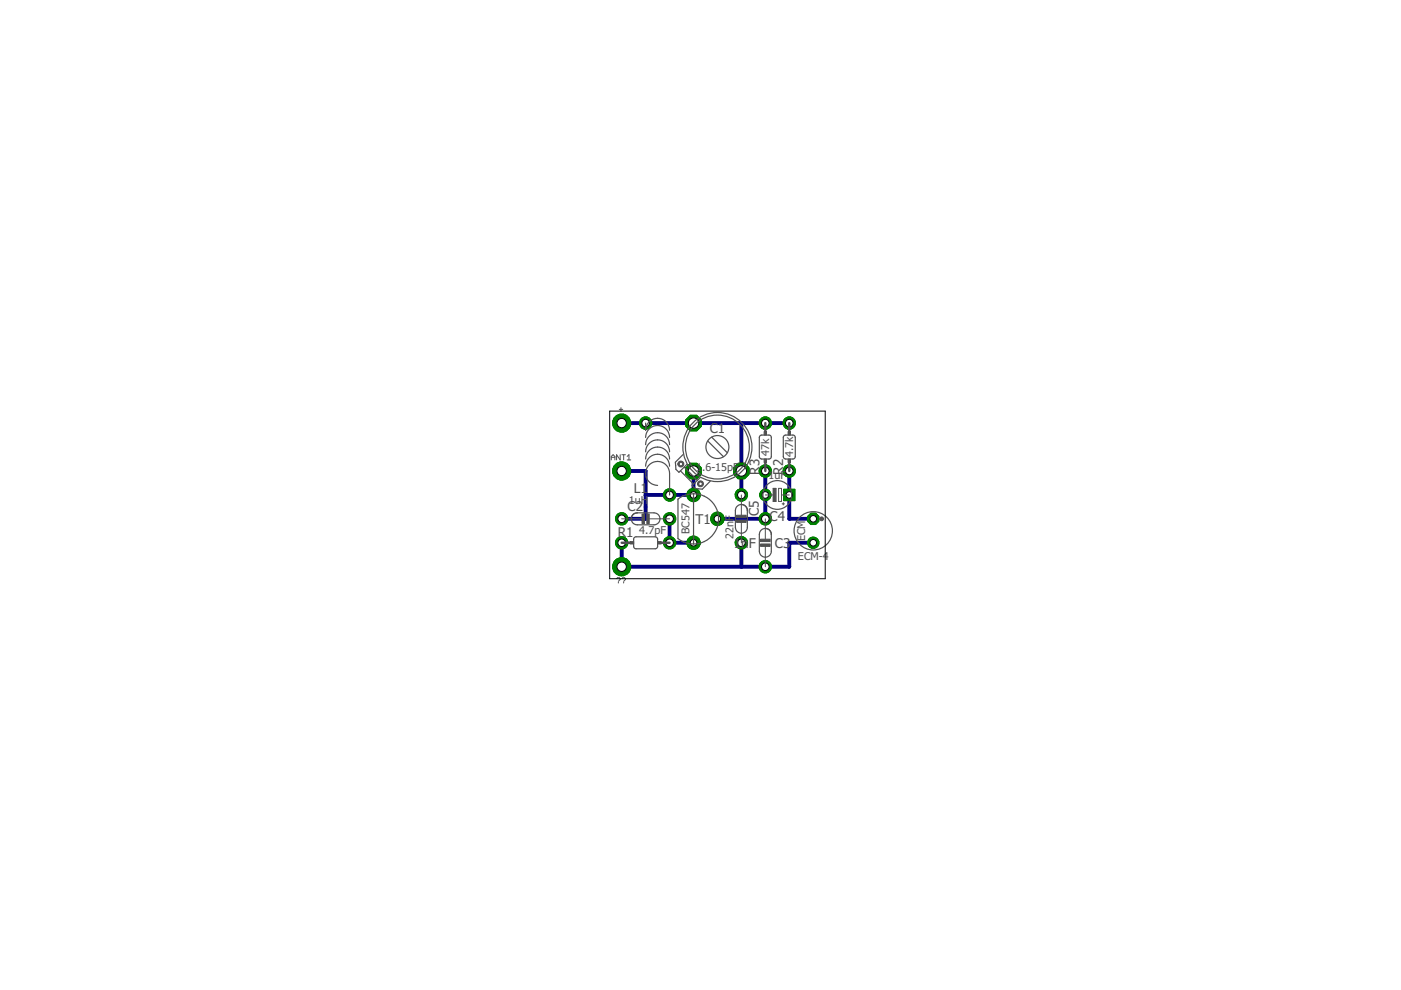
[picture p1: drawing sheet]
<svg xmlns="http://www.w3.org/2000/svg" width="297mm" height="210mm" viewBox="0 0 297 210" stroke-linecap="round" stroke-linejoin="round" font-family="sans-serif">
<defs><g id="words">
<g font-size="2.9" fill="#505050">
<text x="150.5" y="91.7">C1</text>
<text x="161" y="100.7" transform="rotate(-90 161 100.7)">R3</text>
<text x="166.1" y="100.7" transform="rotate(-90 166.1 100.7)">R2</text>
<text x="134.4" y="104.4">L1</text>
<text x="131" y="113.8">R1</text>
<text x="133.1" y="108.4">C2</text>
<text x="147.5" y="111">T1</text>
<text x="160.9" y="109.5" transform="rotate(-90 160.9 109.5)">C5</text>
<text x="163.2" y="110.4">C4</text>
<text x="155.6" y="116.1">1nF</text>
<text x="164.3" y="116.1">C3</text>
</g>
<g font-size="2.3" fill="#505050">
<text x="147.6" y="99.9">1.6-15pF</text>
<text x="163" y="101.5">1uF</text>
<text x="163.1" y="96.6" transform="rotate(-90 163.1 96.6)">47k</text>
<text x="168.2" y="96.9" transform="rotate(-90 168.2 96.9)">4.7k</text>
<text x="133.3" y="106.8">1uH</text>
<text x="135.5" y="113.3">4.7pF</text>
<text x="146.2" y="113.2" transform="rotate(-90 146.2 113.2)">BC547</text>
<text x="155.5" y="114.3" transform="rotate(-90 155.5 114.3)">22nF</text>
<text x="169.2" y="118.7">ECM-4</text>
<text x="170.7" y="114.8" transform="rotate(-90 170.7 114.8)">ECM</text>
</g>
</g></defs>
<path d="M131.8 99.9h5.1v10.1h-5.1M131.8 89.7h35.5M147 99.9v5h-10.1M157.2 89.7v15.2M162.3 99.9v10.1h-10.2M167.3 99.9v10.1h5.1M131.8 115.1v5.1h35.5v-5.1h5.1M142 110v5.1h5M157.2 115.1v5.1" fill="none" stroke="#000080" stroke-width=".83"/>
<circle cx="142" cy="110" r="1.31" fill="#008000" stroke="#008000" stroke-width=".21"/>
<circle cx="142" cy="110" r=".8" fill="#fff" stroke="#000" stroke-width=".21"/>
<circle cx="131.8" cy="110" r="1.31" fill="#008000" stroke="#008000" stroke-width=".21"/>
<circle cx="131.8" cy="110" r=".8" fill="#fff" stroke="#000" stroke-width=".21"/>
<circle cx="162.3" cy="120.2" r="1.31" fill="#008000" stroke="#008000" stroke-width=".21"/>
<circle cx="162.3" cy="120.2" r=".8" fill="#fff" stroke="#000" stroke-width=".21"/>
<circle cx="162.3" cy="110" r="1.31" fill="#008000" stroke="#008000" stroke-width=".21"/>
<circle cx="162.3" cy="110" r=".8" fill="#fff" stroke="#000" stroke-width=".21"/>
<circle cx="142" cy="104.9" r="1.31" fill="#008000" stroke="#008000" stroke-width=".21"/>
<circle cx="142" cy="104.9" r=".8" fill="#fff" stroke="#000" stroke-width=".21"/>
<circle cx="136.9" cy="89.7" r="1.31" fill="#008000" stroke="#008000" stroke-width=".21"/>
<circle cx="136.9" cy="89.7" r=".8" fill="#fff" stroke="#000" stroke-width=".21"/>
<circle cx="167.3" cy="99.9" r="1.31" fill="#008000" stroke="#008000" stroke-width=".21"/>
<circle cx="167.3" cy="99.9" r=".8" fill="#fff" stroke="#000" stroke-width=".21"/>
<circle cx="167.3" cy="89.7" r="1.31" fill="#008000" stroke="#008000" stroke-width=".21"/>
<circle cx="167.3" cy="89.7" r=".8" fill="#fff" stroke="#000" stroke-width=".21"/>
<circle cx="162.3" cy="99.9" r="1.31" fill="#008000" stroke="#008000" stroke-width=".21"/>
<circle cx="162.3" cy="99.9" r=".8" fill="#fff" stroke="#000" stroke-width=".21"/>
<circle cx="162.3" cy="89.7" r="1.31" fill="#008000" stroke="#008000" stroke-width=".21"/>
<circle cx="162.3" cy="89.7" r=".8" fill="#fff" stroke="#000" stroke-width=".21"/>
<circle cx="147" cy="104.9" r="1.42" fill="#008000" stroke="#008000" stroke-width=".21"/>
<circle cx="147" cy="104.9" r=".7" fill="#fff" stroke="#000" stroke-width=".21"/>
<circle cx="147" cy="115.1" r="1.42" fill="#008000" stroke="#008000" stroke-width=".21"/>
<circle cx="147" cy="115.1" r=".7" fill="#fff" stroke="#000" stroke-width=".21"/>
<circle cx="152.1" cy="110" r="1.42" fill="#008000" stroke="#008000" stroke-width=".21"/>
<circle cx="152.1" cy="110" r=".7" fill="#fff" stroke="#000" stroke-width=".21"/>
<circle cx="172.4" cy="115.1" r="1.21" fill="#008000" stroke="#008000" stroke-width=".21"/>
<circle cx="172.4" cy="115.1" r=".7" fill="#fff" stroke="#000" stroke-width=".21"/>
<circle cx="172.4" cy="110" r="1.31" fill="#008000" stroke="#008000" stroke-width=".21"/>
<circle cx="172.4" cy="110" r=".7" fill="#fff" stroke="#000" stroke-width=".21"/>
<circle cx="147" cy="89.7" r="1.78" fill="#008000" stroke="#008000" stroke-width=".21"/>
<circle cx="147" cy="89.7" r="1.1" fill="#fff" stroke="#000" stroke-width=".21"/>
<circle cx="147" cy="99.9" r="1.78" fill="#008000" stroke="#008000" stroke-width=".21"/>
<circle cx="147" cy="99.9" r="1.1" fill="#fff" stroke="#000" stroke-width=".21"/>
<circle cx="157.2" cy="99.9" r="1.78" fill="#008000" stroke="#008000" stroke-width=".21"/>
<circle cx="157.2" cy="99.9" r="1.1" fill="#fff" stroke="#000" stroke-width=".21"/>
<circle cx="131.8" cy="115.1" r="1.31" fill="#008000" stroke="#008000" stroke-width=".21"/>
<circle cx="131.8" cy="115.1" r=".8" fill="#fff" stroke="#000" stroke-width=".21"/>
<circle cx="142" cy="115.1" r="1.31" fill="#008000" stroke="#008000" stroke-width=".21"/>
<circle cx="142" cy="115.1" r=".8" fill="#fff" stroke="#000" stroke-width=".21"/>
<circle cx="162.3" cy="104.9" r="1.21" fill="#008000" stroke="#008000" stroke-width=".21"/>
<circle cx="162.3" cy="104.9" r=".7" fill="#fff" stroke="#000" stroke-width=".21"/>
<path d="M166.1 103.7h2.5v2.5h-2.5z" fill="#008000" stroke="#008000" stroke-width=".21"/>
<circle cx="167.3" cy="104.9" r=".7" fill="#fff" stroke="#000" stroke-width=".21"/>
<circle cx="131.8" cy="89.7" r="1.93" fill="#008000" stroke="#008000" stroke-width=".21"/>
<circle cx="131.8" cy="89.7" r=".99" fill="#fff" stroke="#000" stroke-width=".21"/>
<circle cx="131.8" cy="120.2" r="1.93" fill="#008000" stroke="#008000" stroke-width=".21"/>
<circle cx="131.8" cy="120.2" r=".99" fill="#fff" stroke="#000" stroke-width=".21"/>
<circle cx="131.8" cy="99.9" r="1.93" fill="#008000" stroke="#008000" stroke-width=".21"/>
<circle cx="131.8" cy="99.9" r=".99" fill="#fff" stroke="#000" stroke-width=".21"/>
<circle cx="157.2" cy="115.1" r="1.31" fill="#008000" stroke="#008000" stroke-width=".21"/>
<circle cx="157.2" cy="115.1" r=".8" fill="#fff" stroke="#000" stroke-width=".21"/>
<circle cx="157.2" cy="104.9" r="1.31" fill="#008000" stroke="#008000" stroke-width=".21"/>
<circle cx="157.2" cy="104.9" r=".8" fill="#fff" stroke="#000" stroke-width=".21"/>
<circle cx="142" cy="110" r="1.31" fill="#008000" stroke="#008000" stroke-width=".21"/>
<circle cx="142" cy="110" r=".8" fill="#fff" stroke="#000" stroke-width=".21"/>
<circle cx="131.8" cy="110" r="1.31" fill="#008000" stroke="#008000" stroke-width=".21"/>
<circle cx="131.8" cy="110" r=".8" fill="#fff" stroke="#000" stroke-width=".21"/>
<circle cx="162.3" cy="120.2" r="1.31" fill="#008000" stroke="#008000" stroke-width=".21"/>
<circle cx="162.3" cy="120.2" r=".8" fill="#fff" stroke="#000" stroke-width=".21"/>
<circle cx="162.3" cy="110" r="1.31" fill="#008000" stroke="#008000" stroke-width=".21"/>
<circle cx="162.3" cy="110" r=".8" fill="#fff" stroke="#000" stroke-width=".21"/>
<circle cx="142" cy="104.9" r="1.31" fill="#008000" stroke="#008000" stroke-width=".21"/>
<circle cx="142" cy="104.9" r=".8" fill="#fff" stroke="#000" stroke-width=".21"/>
<circle cx="136.9" cy="89.7" r="1.31" fill="#008000" stroke="#008000" stroke-width=".21"/>
<circle cx="136.9" cy="89.7" r=".8" fill="#fff" stroke="#000" stroke-width=".21"/>
<circle cx="167.3" cy="99.9" r="1.31" fill="#008000" stroke="#008000" stroke-width=".21"/>
<circle cx="167.3" cy="99.9" r=".8" fill="#fff" stroke="#000" stroke-width=".21"/>
<circle cx="167.3" cy="89.7" r="1.31" fill="#008000" stroke="#008000" stroke-width=".21"/>
<circle cx="167.3" cy="89.7" r=".8" fill="#fff" stroke="#000" stroke-width=".21"/>
<circle cx="162.3" cy="99.9" r="1.31" fill="#008000" stroke="#008000" stroke-width=".21"/>
<circle cx="162.3" cy="99.9" r=".8" fill="#fff" stroke="#000" stroke-width=".21"/>
<circle cx="162.3" cy="89.7" r="1.31" fill="#008000" stroke="#008000" stroke-width=".21"/>
<circle cx="162.3" cy="89.7" r=".8" fill="#fff" stroke="#000" stroke-width=".21"/>
<circle cx="147" cy="104.9" r="1.42" fill="#008000" stroke="#008000" stroke-width=".21"/>
<circle cx="147" cy="104.9" r=".7" fill="#fff" stroke="#000" stroke-width=".21"/>
<circle cx="147" cy="115.1" r="1.42" fill="#008000" stroke="#008000" stroke-width=".21"/>
<circle cx="147" cy="115.1" r=".7" fill="#fff" stroke="#000" stroke-width=".21"/>
<circle cx="152.1" cy="110" r="1.42" fill="#008000" stroke="#008000" stroke-width=".21"/>
<circle cx="152.1" cy="110" r=".7" fill="#fff" stroke="#000" stroke-width=".21"/>
<circle cx="172.4" cy="115.1" r="1.21" fill="#008000" stroke="#008000" stroke-width=".21"/>
<circle cx="172.4" cy="115.1" r=".7" fill="#fff" stroke="#000" stroke-width=".21"/>
<circle cx="172.4" cy="110" r="1.31" fill="#008000" stroke="#008000" stroke-width=".21"/>
<circle cx="172.4" cy="110" r=".7" fill="#fff" stroke="#000" stroke-width=".21"/>
<circle cx="147" cy="89.7" r="1.78" fill="#008000" stroke="#008000" stroke-width=".21"/>
<circle cx="147" cy="89.7" r="1.1" fill="#fff" stroke="#000" stroke-width=".21"/>
<circle cx="147" cy="99.9" r="1.78" fill="#008000" stroke="#008000" stroke-width=".21"/>
<circle cx="147" cy="99.9" r="1.1" fill="#fff" stroke="#000" stroke-width=".21"/>
<circle cx="157.2" cy="99.9" r="1.78" fill="#008000" stroke="#008000" stroke-width=".21"/>
<circle cx="157.2" cy="99.9" r="1.1" fill="#fff" stroke="#000" stroke-width=".21"/>
<circle cx="131.8" cy="115.1" r="1.31" fill="#008000" stroke="#008000" stroke-width=".21"/>
<circle cx="131.8" cy="115.1" r=".8" fill="#fff" stroke="#000" stroke-width=".21"/>
<circle cx="142" cy="115.1" r="1.31" fill="#008000" stroke="#008000" stroke-width=".21"/>
<circle cx="142" cy="115.1" r=".8" fill="#fff" stroke="#000" stroke-width=".21"/>
<circle cx="162.3" cy="104.9" r="1.21" fill="#008000" stroke="#008000" stroke-width=".21"/>
<circle cx="162.3" cy="104.9" r=".7" fill="#fff" stroke="#000" stroke-width=".21"/>
<path d="M166.1 103.7h2.5v2.5h-2.5z" fill="#008000" stroke="#008000" stroke-width=".21"/>
<circle cx="167.3" cy="104.9" r=".7" fill="#fff" stroke="#000" stroke-width=".21"/>
<circle cx="131.8" cy="89.7" r="1.93" fill="#008000" stroke="#008000" stroke-width=".21"/>
<circle cx="131.8" cy="89.7" r=".99" fill="#fff" stroke="#000" stroke-width=".21"/>
<circle cx="131.8" cy="120.2" r="1.93" fill="#008000" stroke="#008000" stroke-width=".21"/>
<circle cx="131.8" cy="120.2" r=".99" fill="#fff" stroke="#000" stroke-width=".21"/>
<circle cx="131.8" cy="99.9" r="1.93" fill="#008000" stroke="#008000" stroke-width=".21"/>
<circle cx="131.8" cy="99.9" r=".99" fill="#fff" stroke="#000" stroke-width=".21"/>
<circle cx="157.2" cy="115.1" r="1.31" fill="#008000" stroke="#008000" stroke-width=".21"/>
<circle cx="157.2" cy="115.1" r=".8" fill="#fff" stroke="#000" stroke-width=".21"/>
<circle cx="157.2" cy="104.9" r="1.31" fill="#008000" stroke="#008000" stroke-width=".21"/>
<circle cx="157.2" cy="104.9" r=".8" fill="#fff" stroke="#000" stroke-width=".21"/>
<g fill="none" stroke="#505050" stroke-width=".25">
<path d="M136.9 89.7v1.5a2.54 2.54 0 0 1 2.5-2.5 2.54 2.54 0 0 1 2.6 2.5M136.9 92.8a2.54 2.54 0 0 1 2.5-2.6 2.54 2.54 0 0 1 2.6 2.6M136.9 94.3a2.54 2.54 0 0 1 2.5-2.6 2.54 2.54 0 0 1 2.6 2.6M136.9 95.8a2.54 2.54 0 0 1 2.5-2.5 2.54 2.54 0 0 1 2.6 2.5M136.9 97.3a2.54 2.54 0 0 1 2.5-2.5 2.54 2.54 0 0 1 2.6 2.5M136.9 98.8a2.54 2.54 0 0 1 2.5-2.5 2.54 2.54 0 0 1 2.6 2.5M144.3 99.8l2.6 2.7M144.8 96.4l-1.6 1.6 .1 1.5 .7 .6 1.6-1.7M145.1 99.1l2.7 2.7M150.1 93.5l3.3 3.3M150.9 92.7l3.3 3.3M161.2 92.3l1.8-.1 .5 .4v4.2l-.3 .5h-1.8l-.4-.3v-4.2z"/>
<path d="M166.3 92.3l1.8-.1 .5 .4v4.2l-.3 .5h-1.9l-.3-.3v-4.2zM134.3 109l.8-.3h3.6a1.27 1.27 0 0 1 1.2 1.3 1.27 1.27 0 0 1-1.2 1.3h-3.6a1.28 1.28 0 0 1-1.2-.9 1.28 1.28 0 0 1 .4-1.4zM134.4 114l.5-.2h4.2l.3 .4v1.8l-.5 .4-4.2-.1-.4-.5zM139.4 102.9a2.54 2.54 0 0 1-2.5-2.5 2.54 2.54 0 0 1 2.5-2.6 2.54 2.54 0 0 1 2.6 2.6v4.5M144.8 105.2l-1.1 .6v8.4l1.1 .7M144.8 114.8l1.1 .4 1.1 .1M147 104.7a5.3 5.3 0 0 1 5.4 5.3 5.3 5.3 0 0 1-5.4 5.3M147 104.7l-1.1 .1-1.1 .4M147 104.7v10.6M148.4 101.2l-1.7 1.8 .7 .6 1.5 .1 1.7-1.7M156.2 107.4a1.27 1.27 0 0 1 1.4-.4 1.27 1.27 0 0 1 .9 1.2v3.6a1.27 1.27 0 0 1-1.3 1.3 1.27 1.27 0 0 1-1.3-1.3v-3.6zM161.3 112.5a1.27 1.27 0 0 1 1.4-.4 1.27 1.27 0 0 1 .8 1.2v3.6a1.27 1.27 0 0 1-1.2 1.2 1.27 1.27 0 0 1-1.3-1.2v-3.6z"/>
<circle cx="152.1" cy="94.8" r="7.3"/>
<circle cx="152.1" cy="94.8" r="6.8"/>
<circle cx="152.1" cy="94.8" r="2.43"/>
<circle cx="164.8" cy="104.9" r="3"/>
<circle cx="172.4" cy="112.5" r="4.1"/>
</g>
<g fill="#505050" stroke="#505050" stroke-width=".21">
<path d="M136.1 109h.5v2h-.5z"/>
<path d="M137.1 109h.5v2h-.5z"/>
<path d="M161.2 114.3h2.1v.5h-2.1z"/>
<path d="M161.2 115.3h2.1v.5h-2.1z"/>
<path d="M167.1 91.5h.5v.7h-.5z"/>
<path d="M167.1 97.3h.5v.8h-.5z"/>
<path d="M162 91.5h.5v.7h-.5z"/>
<path d="M162 97.3h.5v.8h-.5z"/>
<path d="M139.4 114.8h.8v.5h-.8z"/>
<path d="M133.6 114.8h.7v.5h-.7z"/>
<path d="M164 103.6h.5v2.7h-.5z"/>
<path d="M156.2 109.2h2v.5h-2z"/>
<path d="M156.2 110.3h2v.5h-2z"/>
</g>
<g fill="#505050" stroke="#505050" stroke-width=".21">
<path d="M143.9 97.9a.64 .64 0 0 1 1 .2 .64 .64 0 0 1-.4 .9 .64 .64 0 0 1-.8-.6h.3a.39 .39 0 0 1 .5-.3 .39 .39 0 0 1 .1 .6 .39 .39 0 0 1-.6-.2v-.1h-.3z" fill-rule="evenodd"/>
<path d="M148.1 102.1a.63 .63 0 0 1 1 .1 .63 .63 0 0 1-.4 1 .63 .63 0 0 1-.8-.6h.2a.38 .38 0 0 1 .6-.3 .38 .38 0 0 1 .1 .6 .38 .38 0 0 1-.6-.2l-.1-.1h-.2z" fill-rule="evenodd"/>
<circle cx="174.2" cy="110" r=".4"/>
</g>
<g fill="none" stroke="#505050" stroke-width=".21">
<path d="M129.6 97.5v-.7l.4-.4 .4 .4v.7M129.6 97h.8M131.3 86.8h.7M131.5 96.4v1.1l-.8-1.1v1.1M131.7 86.4v.8M131.8 96.4h.8M132.2 96.4v1.1M133 96.8l.3-.4v1.1M133 97.5h.7M131.8 110h4.3M137.7 110h4.3M157.2 104.9v4.3"/>
<path d="M157.2 110.8v4.3M162.3 110v4.3M162.3 115.9v4.3M162.3 104.9h1.6M163.9 103.5h.6v2.8h-.6zM165.1 103.5h.6v2.8h-.6zM165.7 104.9h1.6M165.8 106.8h.5M166.1 106.6v.5M130.7 122.7l.2-.2h.4l.2 .2-.4 .6M131.1 123.4v.2M131.8 122.7l.2-.2h.4l.2 .2-.4 .6"/>
<path d="M132.2 123.4v.2"/>
</g>
<path d="M162.3 89.7v1.8M162.3 98.1v1.8M167.3 89.7v1.8M167.3 98.1v1.8M131.8 115.1h1.8M140.2 115.1h1.8" fill="none" stroke="#505050" stroke-width=".51"/>
<path d="M129.3 87.2h45.7v35.5h-45.7z" fill="none" stroke="#000" stroke-width=".21"/>
<use href="#words"/>
</svg>
